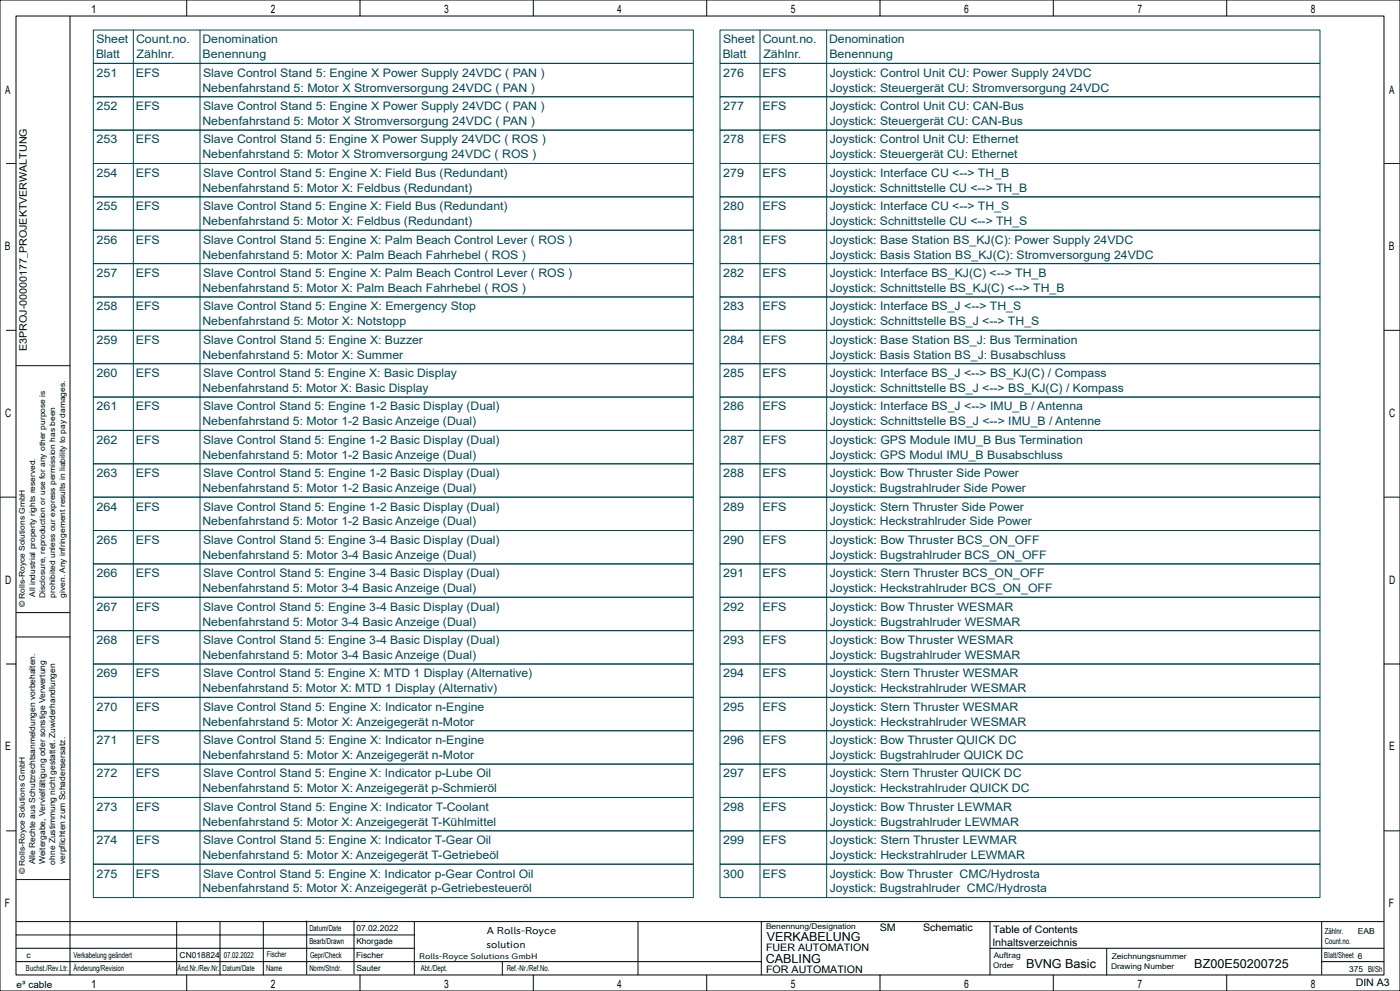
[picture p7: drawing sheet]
<svg xmlns="http://www.w3.org/2000/svg" width="420mm" height="297mm" viewBox="0 0 420 297" stroke-linecap="round" stroke-linejoin="round" font-family="sans-serif">
<defs><g id="words">
<g font-size="3.7">
<text x="230" y="282">VERKABELUNG</text>
<text x="229.7" y="288.5">CABLING</text>
<text x="307.8" y="290">BVNG Basic</text>
<text x="358.3" y="290">BZ00E50200725</text>
</g>
<g font-size="3.5">
<text x="27.3" y="3.8">1</text>
<text x="81.3" y="3.8">2</text>
<text x="133.3" y="3.8">3</text>
<text x="185.1" y="3.8">4</text>
<text x="237.3" y="3.8">5</text>
<text x="289.3" y="3.8">6</text>
<text x="341.3" y="3.8">7</text>
<text x="393.3" y="3.8">8</text>
<text x="1.5" y="28.1">A</text>
<text x="416.7" y="28.1">A</text>
<text x="1.5" y="74.9">B</text>
<text x="416.7" y="74.9">B</text>
<text x="1.6" y="124.9">C</text>
<text x="416.8" y="124.9">C</text>
<text x="1.5" y="174.9">D</text>
<text x="416.7" y="174.9">D</text>
<text x="1.5" y="224.9">E</text>
<text x="416.7" y="224.9">E</text>
<text x="1.5" y="271.9">F</text>
<text x="416.7" y="271.9">F</text>
<text x="27.3" y="296">1</text>
<text x="81.3" y="296">2</text>
<text x="133.3" y="296">3</text>
<text x="185.1" y="296">4</text>
<text x="237.3" y="296">5</text>
<text x="289.3" y="296">6</text>
<text x="341.3" y="296">7</text>
<text x="393.3" y="296">8</text>
</g>
<g font-size="3.5" fill="#004855">
<text x="28.8" y="17.5">Blatt</text>
<text x="28.9" y="13">Sheet</text>
<text x="40.8" y="13">Count.no.</text>
<text x="41" y="17.5">Zählnr.</text>
<text x="60.7" y="13">Denomination</text>
<text x="60.8" y="17.5">Benennung</text>
<text x="216.8" y="17.5">Blatt</text>
<text x="216.9" y="13">Sheet</text>
<text x="228.8" y="13">Count.no.</text>
<text x="229" y="17.5">Zählnr.</text>
<text x="248.7" y="13">Denomination</text>
<text x="248.8" y="17.5">Benennung</text>
<text x="28.9" y="23">251</text>
<text x="40.7" y="23">EFS</text>
<text x="60.9" y="23">Slave Control Stand 5: Engine X Power Supply 24VDC ( PAN )</text>
<text x="216.9" y="23">276</text>
<text x="228.7" y="23">EFS</text>
<text x="248.9" y="23">Joystick: Control Unit CU: Power Supply 24VDC</text>
<text x="60.7" y="27.5">Nebenfahrstand 5: Motor X Stromversorgung 24VDC ( PAN )</text>
<text x="248.9" y="27.5">Joystick: Steuergerät CU: Stromversorgung 24VDC</text>
<text x="28.9" y="33">252</text>
<text x="40.7" y="33">EFS</text>
<text x="60.9" y="33">Slave Control Stand 5: Engine X Power Supply 24VDC ( PAN )</text>
<text x="216.9" y="33">277</text>
<text x="228.7" y="33">EFS</text>
<text x="248.9" y="33">Joystick: Control Unit CU: CAN-Bus</text>
<text x="60.7" y="37.5">Nebenfahrstand 5: Motor X Stromversorgung 24VDC ( PAN )</text>
<text x="248.9" y="37.5">Joystick: Steuergerät CU: CAN-Bus</text>
<text x="28.9" y="43">253</text>
<text x="40.7" y="43">EFS</text>
<text x="60.7" y="47.5">Nebenfahrstand 5: Motor X Stromversorgung 24VDC ( ROS )</text>
<text x="60.9" y="43">Slave Control Stand 5: Engine X Power Supply 24VDC ( ROS )</text>
<text x="216.9" y="43">278</text>
<text x="228.7" y="43">EFS</text>
<text x="248.9" y="43">Joystick: Control Unit CU: Ethernet</text>
<text x="248.9" y="47.5">Joystick: Steuergerät CU: Ethernet</text>
<text x="28.9" y="53">254</text>
<text x="40.7" y="53">EFS</text>
<text x="60.9" y="53">Slave Control Stand 5: Engine X: Field Bus (Redundant)</text>
<text x="216.9" y="53">279</text>
<text x="228.7" y="53">EFS</text>
<text x="248.9" y="53">Joystick: Interface CU &lt;--&gt; TH_B</text>
<text x="60.7" y="57.5">Nebenfahrstand 5: Motor X: Feldbus (Redundant)</text>
<text x="248.9" y="57.5">Joystick: Schnittstelle CU &lt;--&gt; TH_B</text>
<text x="28.9" y="63">255</text>
<text x="40.7" y="63">EFS</text>
<text x="60.9" y="63">Slave Control Stand 5: Engine X: Field Bus (Redundant)</text>
<text x="216.9" y="63">280</text>
<text x="228.7" y="63">EFS</text>
<text x="248.9" y="63">Joystick: Interface CU &lt;--&gt; TH_S</text>
<text x="60.7" y="67.5">Nebenfahrstand 5: Motor X: Feldbus (Redundant)</text>
<text x="248.9" y="67.5">Joystick: Schnittstelle CU &lt;--&gt; TH_S</text>
<text x="28.9" y="73">256</text>
<text x="40.7" y="73">EFS</text>
<text x="60.7" y="77.5">Nebenfahrstand 5: Motor X: Palm Beach Fahrhebel ( ROS )</text>
<text x="60.9" y="73">Slave Control Stand 5: Engine X: Palm Beach Control Lever ( ROS )</text>
<text x="216.9" y="73">281</text>
<text x="228.7" y="73">EFS</text>
<text x="248.9" y="73">Joystick: Base Station BS_KJ(C): Power Supply 24VDC</text>
<text x="248.9" y="77.5">Joystick: Basis Station BS_KJ(C): Stromversorgung 24VDC</text>
<text x="28.9" y="83">257</text>
<text x="40.7" y="83">EFS</text>
<text x="60.9" y="83">Slave Control Stand 5: Engine X: Palm Beach Control Lever ( ROS )</text>
<text x="216.9" y="83">282</text>
<text x="228.7" y="83">EFS</text>
<text x="248.9" y="83">Joystick: Interface BS_KJ(C) &lt;--&gt; TH_B</text>
<text x="60.7" y="87.5">Nebenfahrstand 5: Motor X: Palm Beach Fahrhebel ( ROS )</text>
<text x="248.9" y="87.5">Joystick: Schnittstelle BS_KJ(C) &lt;--&gt; TH_B</text>
<text x="28.9" y="93">258</text>
<text x="40.7" y="93">EFS</text>
<text x="60.9" y="93">Slave Control Stand 5: Engine X: Emergency Stop</text>
<text x="216.9" y="93">283</text>
<text x="228.7" y="93">EFS</text>
<text x="248.9" y="93">Joystick: Interface BS_J &lt;--&gt; TH_S</text>
<text x="60.7" y="97.5">Nebenfahrstand 5: Motor X: Notstopp</text>
<text x="248.9" y="97.5">Joystick: Schnittstelle BS_J &lt;--&gt; TH_S</text>
<text x="28.9" y="103">259</text>
<text x="40.7" y="103">EFS</text>
<text x="60.7" y="107.5">Nebenfahrstand 5: Motor X: Summer</text>
<text x="60.9" y="103">Slave Control Stand 5: Engine X: Buzzer</text>
<text x="216.9" y="103">284</text>
<text x="228.7" y="103">EFS</text>
<text x="248.9" y="103">Joystick: Base Station BS_J: Bus Termination</text>
<text x="248.9" y="107.5">Joystick: Basis Station BS_J: Busabschluss</text>
<text x="28.9" y="113">260</text>
<text x="40.7" y="113">EFS</text>
<text x="60.9" y="113">Slave Control Stand 5: Engine X: Basic Display</text>
<text x="216.9" y="113">285</text>
<text x="228.7" y="113">EFS</text>
<text x="248.9" y="113">Joystick: Interface BS_J &lt;--&gt; BS_KJ(C) / Compass</text>
<text x="60.7" y="117.5">Nebenfahrstand 5: Motor X: Basic Display</text>
<text x="248.9" y="117.5">Joystick: Schnittstelle BS_J &lt;--&gt; BS_KJ(C) / Kompass</text>
<text x="28.9" y="123">261</text>
<text x="40.7" y="123">EFS</text>
<text x="60.9" y="123">Slave Control Stand 5: Engine 1-2 Basic Display (Dual)</text>
<text x="216.9" y="123">286</text>
<text x="228.7" y="123">EFS</text>
<text x="248.9" y="123">Joystick: Interface BS_J &lt;--&gt; IMU_B / Antenna</text>
<text x="60.7" y="127.5">Nebenfahrstand 5: Motor 1-2 Basic Anzeige (Dual)</text>
<text x="248.9" y="127.5">Joystick: Schnittstelle BS_J &lt;--&gt; IMU_B / Antenne</text>
<text x="28.9" y="133">262</text>
<text x="40.7" y="133">EFS</text>
<text x="60.7" y="137.5">Nebenfahrstand 5: Motor 1-2 Basic Anzeige (Dual)</text>
<text x="60.9" y="133">Slave Control Stand 5: Engine 1-2 Basic Display (Dual)</text>
<text x="216.9" y="133">287</text>
<text x="228.7" y="133">EFS</text>
<text x="248.9" y="133">Joystick: GPS Module IMU_B Bus Termination</text>
<text x="248.9" y="137.5">Joystick: GPS Modul IMU_B Busabschluss</text>
<text x="28.9" y="143">263</text>
<text x="40.7" y="143">EFS</text>
<text x="60.9" y="143">Slave Control Stand 5: Engine 1-2 Basic Display (Dual)</text>
<text x="216.9" y="143">288</text>
<text x="228.7" y="143">EFS</text>
<text x="248.9" y="143">Joystick: Bow Thruster Side Power</text>
<text x="60.7" y="147.5">Nebenfahrstand 5: Motor 1-2 Basic Anzeige (Dual)</text>
<text x="248.9" y="147.5">Joystick: Bugstrahlruder Side Power</text>
<text x="28.9" y="153">264</text>
<text x="40.7" y="153">EFS</text>
<text x="60.9" y="153">Slave Control Stand 5: Engine 1-2 Basic Display (Dual)</text>
<text x="216.9" y="153">289</text>
<text x="228.7" y="153">EFS</text>
<text x="248.9" y="153">Joystick: Stern Thruster Side Power</text>
<text x="60.7" y="157.5">Nebenfahrstand 5: Motor 1-2 Basic Anzeige (Dual)</text>
<text x="248.9" y="157.5">Joystick: Heckstrahlruder Side Power</text>
<text x="28.9" y="163">265</text>
<text x="40.7" y="163">EFS</text>
<text x="60.7" y="167.5">Nebenfahrstand 5: Motor 3-4 Basic Anzeige (Dual)</text>
<text x="60.9" y="163">Slave Control Stand 5: Engine 3-4 Basic Display (Dual)</text>
<text x="216.9" y="163">290</text>
<text x="228.7" y="163">EFS</text>
<text x="248.9" y="163">Joystick: Bow Thruster BCS_ON_OFF</text>
<text x="248.9" y="167.5">Joystick: Bugstrahlruder BCS_ON_OFF</text>
<text x="28.9" y="173">266</text>
<text x="40.7" y="173">EFS</text>
<text x="60.9" y="173">Slave Control Stand 5: Engine 3-4 Basic Display (Dual)</text>
<text x="216.9" y="173">291</text>
<text x="228.7" y="173">EFS</text>
<text x="248.9" y="173">Joystick: Stern Thruster BCS_ON_OFF</text>
<text x="60.7" y="177.5">Nebenfahrstand 5: Motor 3-4 Basic Anzeige (Dual)</text>
<text x="248.9" y="177.5">Joystick: Heckstrahlruder BCS_ON_OFF</text>
<text x="28.9" y="183">267</text>
<text x="40.7" y="183">EFS</text>
<text x="60.9" y="183">Slave Control Stand 5: Engine 3-4 Basic Display (Dual)</text>
<text x="216.9" y="183">292</text>
<text x="228.7" y="183">EFS</text>
<text x="248.9" y="183">Joystick: Bow Thruster WESMAR</text>
<text x="60.7" y="187.5">Nebenfahrstand 5: Motor 3-4 Basic Anzeige (Dual)</text>
<text x="248.9" y="187.5">Joystick: Bugstrahlruder WESMAR</text>
<text x="28.9" y="193">268</text>
<text x="40.7" y="193">EFS</text>
<text x="60.7" y="197.5">Nebenfahrstand 5: Motor 3-4 Basic Anzeige (Dual)</text>
<text x="60.9" y="193">Slave Control Stand 5: Engine 3-4 Basic Display (Dual)</text>
<text x="216.9" y="193">293</text>
<text x="228.7" y="193">EFS</text>
<text x="248.9" y="193">Joystick: Bow Thruster WESMAR</text>
<text x="248.9" y="197.5">Joystick: Bugstrahlruder WESMAR</text>
<text x="28.9" y="203">269</text>
<text x="40.7" y="203">EFS</text>
<text x="60.9" y="203">Slave Control Stand 5: Engine X: MTD 1 Display (Alternative)</text>
<text x="216.9" y="203">294</text>
<text x="228.7" y="203">EFS</text>
<text x="248.9" y="203">Joystick: Stern Thruster WESMAR</text>
<text x="60.7" y="207.5">Nebenfahrstand 5: Motor X: MTD 1 Display (Alternativ)</text>
<text x="248.9" y="207.5">Joystick: Heckstrahlruder WESMAR</text>
<text x="28.9" y="213">270</text>
<text x="40.7" y="213">EFS</text>
<text x="60.9" y="213">Slave Control Stand 5: Engine X: Indicator n-Engine</text>
<text x="216.9" y="213">295</text>
<text x="228.7" y="213">EFS</text>
<text x="248.9" y="213">Joystick: Stern Thruster WESMAR</text>
<text x="60.7" y="217.5">Nebenfahrstand 5: Motor X: Anzeigegerät n-Motor</text>
<text x="248.9" y="217.5">Joystick: Heckstrahlruder WESMAR</text>
<text x="28.9" y="223">271</text>
<text x="40.7" y="223">EFS</text>
<text x="60.7" y="227.5">Nebenfahrstand 5: Motor X: Anzeigegerät n-Motor</text>
<text x="60.9" y="223">Slave Control Stand 5: Engine X: Indicator n-Engine</text>
<text x="216.9" y="223">296</text>
<text x="228.7" y="223">EFS</text>
<text x="248.9" y="223">Joystick: Bow Thruster QUICK DC</text>
<text x="248.9" y="227.5">Joystick: Bugstrahlruder QUICK DC</text>
<text x="28.9" y="233">272</text>
<text x="40.7" y="233">EFS</text>
<text x="60.9" y="233">Slave Control Stand 5: Engine X: Indicator p-Lube Oil</text>
<text x="216.9" y="233">297</text>
<text x="228.7" y="233">EFS</text>
<text x="248.9" y="233">Joystick: Stern Thruster QUICK DC</text>
<text x="60.7" y="237.5">Nebenfahrstand 5: Motor X: Anzeigegerät p-Schmieröl</text>
<text x="248.9" y="237.5">Joystick: Heckstrahlruder QUICK DC</text>
<text x="28.9" y="243">273</text>
<text x="40.7" y="243">EFS</text>
<text x="60.9" y="243">Slave Control Stand 5: Engine X: Indicator T-Coolant</text>
<text x="216.9" y="243">298</text>
<text x="228.7" y="243">EFS</text>
<text x="248.9" y="243">Joystick: Bow Thruster LEWMAR</text>
<text x="60.7" y="247.5">Nebenfahrstand 5: Motor X: Anzeigegerät T-Kühlmittel</text>
<text x="248.9" y="247.5">Joystick: Bugstrahlruder LEWMAR</text>
<text x="28.9" y="253">274</text>
<text x="40.7" y="253">EFS</text>
<text x="60.7" y="257.5">Nebenfahrstand 5: Motor X: Anzeigegerät T-Getriebeöl</text>
<text x="60.9" y="253">Slave Control Stand 5: Engine X: Indicator T-Gear Oil</text>
<text x="216.9" y="253">299</text>
<text x="228.7" y="253">EFS</text>
<text x="248.9" y="253">Joystick: Stern Thruster LEWMAR</text>
<text x="248.9" y="257.5">Joystick: Heckstrahlruder LEWMAR</text>
<text x="28.9" y="263">275</text>
<text x="40.7" y="263">EFS</text>
<text x="60.9" y="263">Slave Control Stand 5: Engine X: Indicator p-Gear Control Oil</text>
<text x="216.9" y="263">300</text>
<text x="228.7" y="263">EFS</text>
<text x="248.9" y="263">Joystick: Bow Thruster CMC/Hydrosta</text>
<text x="60.7" y="267.5">Nebenfahrstand 5: Motor X: Anzeigegerät p-Getriebesteueröl</text>
<text x="248.9" y="267.5">Joystick: Bugstrahlruder CMC/Hydrosta</text>
</g>
<g font-size="3.1">
<text x="8" y="105.2" transform="rotate(-90 8 105.2)">E3PROJ-00000177_PROJEKTVERWALTUNG</text>
<text x="263.9" y="279">SM</text>
<text x="276.9" y="279">Schematic</text>
<text x="297.9" y="279.5">Table of Contents</text>
<text x="229.8" y="285">FUER AUTOMATION</text>
<text x="297.7" y="283.4">Inhaltsverzeichnis</text>
<text x="229.8" y="291.5">FOR AUTOMATION</text>
<text x="406.7" y="295.5">DIN A3</text>
</g>
<g font-size="3">
<text x="146" y="280">A Rolls-Royce</text>
<text x="145.9" y="284">solution</text>
</g>
<text font-size="2.9" x="5" y="296">e³ cable</text>
<g font-size="2.5">
<text x="10.5" y="259" transform="rotate(-90 10.5 259)">Alle Rechte aus Schutzrechtsanmeldungen vorbehalten.</text>
<text x="13.5" y="259" transform="rotate(-90 13.5 259)">Weitergabe, Vervielfältigung oder sonstige Verwertung</text>
<text x="16.6" y="259.1" transform="rotate(-90 16.6 259.1)">ohne Zustimmung nicht gestattet. Zuwiderhandlungen</text>
<text x="19.6" y="259" transform="rotate(-90 19.6 259)">verpflichten zum Schadensersatz.</text>
<text x="92.8" y="279">Datum/Date</text>
<text x="106.9" y="279">07.02.2022</text>
<text x="397.5" y="280">Zählnr.</text>
<text x="407.3" y="280">EAB</text>
<text x="7.9" y="287">c</text>
<text x="22" y="287">Verkabelung geändert</text>
<text x="53.9" y="287">CN018824</text>
<text x="67.1" y="287">07.02.2022</text>
<text x="80" y="286.8">Fischer</text>
<text x="92.8" y="283">Bearb/Drawn</text>
<text x="93" y="287">Gepr/Check</text>
<text x="106.8" y="287">Fischer</text>
<text x="106.9" y="283">Khorgade</text>
<text x="397.3" y="287.3">Blatt/Sheet 6</text>
<text x="397.4" y="283">Count.no.</text>
<text x="7.8" y="291">Buchst./Rev.Ltr.</text>
<text x="22" y="291">Änderung/Revision</text>
<text x="53.3" y="291">Änd.Nr./Rev.Nr.</text>
<text x="66.8" y="291">Datum/Date</text>
<text x="79.8" y="291">Name</text>
<text x="92.8" y="291">Norm/Stndr.</text>
<text x="106.9" y="291">Sauter</text>
<text x="126.2" y="291">Abt./Dept.</text>
<text x="152" y="291">Ref.-Nr./Ref.No.</text>
<text x="404.7" y="291.2">375 Bl/Sh</text>
</g>
<text font-size="2.4" x="125.8" y="287.5">Rolls-Royce Solutions GmbH</text>
<g font-size="2.3">
<text x="10.5" y="178.9" transform="rotate(-90 10.5 178.9)">All industrial property rights reserved.</text>
<text x="13.5" y="179.2" transform="rotate(-90 13.5 179.2)">Disclosure, reproduction or use for any other purpose is</text>
<text x="16.6" y="179.1" transform="rotate(-90 16.6 179.1)">prohibited unless our express permission has been</text>
<text x="19.6" y="179.1" transform="rotate(-90 19.6 179.1)">given. Any infringement results in liability to pay damages.</text>
<text x="7.5" y="182" transform="rotate(-90 7.5 182)">© Rolls-Royce Solutions GmbH</text>
<text x="7.5" y="262" transform="rotate(-90 7.5 262)">© Rolls-Royce Solutions GmbH</text>
<text x="229.8" y="278.5">Benennung/Designation</text>
<text x="298.1" y="287">Auftrag</text>
<text x="333.5" y="287.5">Zeichnungsnummer</text>
<text x="297.9" y="290">Order</text>
<text x="333.3" y="290.5">Drawing Number</text>
</g>
</g></defs>
<g fill="none" stroke="#000" stroke-width=".3">
<path d="M0 0h420v297h-420zM4.8 4.8h410.4v287.4h-410.4zM21 4.8v287.4M56 0v4.8M108 0v4.8M160 0v4.8M212 0v4.8M264 0v4.8M316 0v4.8M368 0v4.8M1.9 49h2.9M415.2 49h4.8"/>
<path d="M1.9 99h2.9M415.2 99h4.8M4.8 109.6h16.2M0 149h4.8M415.2 149h4.7M1.9 199h2.9M4.8 190.9h16.2M4.8 183.6h16.2M415.2 199h4.8M1.9 249h2.9M415.2 249h4.8M4.8 263.6h16.2"/>
<path d="M4.8 276.2h410.4M53 276.1v16M66 276.2v16M79 276.2v16M92 276v16M106.2 276v16M124.3 276.2v15.9M191.4 276.2v16M228.4 276.2v16M297 276.2v16M396.5 276.2v15.8M4.8 284.2h119.4"/>
<path d="M4.8 288.2h223.6M4.8 280.2h119.4M56 292.2v4.8M108 292.2v4.8M150.7 288.2v4M160 292.2v4.8M212 292.2v4.8M264 292.2v4.8M297 284.2h118.2M316 292.2v4.8M332 284.3v8M368 292.2v4.8"/>
<path d="M396.5 288.2h18.7"/>
</g>
<g fill="none" stroke="#004855" stroke-width=".3">
<path d="M28 9h180v10h-180zM28 19h180v10h-180zM40 9v260M60 9v260M216 9h180v10h-180zM216 19h180v10h-180zM228 9v260M248 9v260M28 29h180v10h-180zM28 39h180v10h-180zM216 29h180v10h-180zM216 39h180v10h-180z"/>
<path d="M28 49h180v10h-180zM28 59h180v10h-180zM216 49h180v10h-180zM216 59h180v10h-180zM28 69h180v10h-180zM28 79h180v10h-180zM216 69h180v10h-180zM216 79h180v10h-180zM28 89h180v10h-180zM28 99h180v10h-180zM216 89h180v10h-180zM216 99h180v10h-180z"/>
<path d="M28 109h180v10h-180zM28 119h180v10h-180zM216 109h180v10h-180zM216 119h180v10h-180zM28 129h180v10h-180zM28 139h180v10h-180zM216 129h180v10h-180zM216 139h180v10h-180zM28 149h180v10h-180zM28 159h180v10h-180zM216 149h180v10h-180zM216 159h180v10h-180z"/>
<path d="M28 169h180v10h-180zM28 179h180v10h-180zM216 169h180v10h-180zM216 179h180v10h-180zM28 189h180v10h-180zM28 199h180v10h-180zM216 189h180v10h-180zM216 199h180v10h-180zM28 209h180v10h-180zM28 219h180v10h-180zM216 209h180v10h-180zM216 219h180v10h-180z"/>
<path d="M28 229h180v10h-180zM28 239h180v10h-180zM216 229h180v10h-180zM216 239h180v10h-180zM28 249h180v10h-180zM28 259h180v10h-180zM216 249h180v10h-180zM216 259h180v10h-180z"/>
</g>
<use href="#words"/>
</svg>
